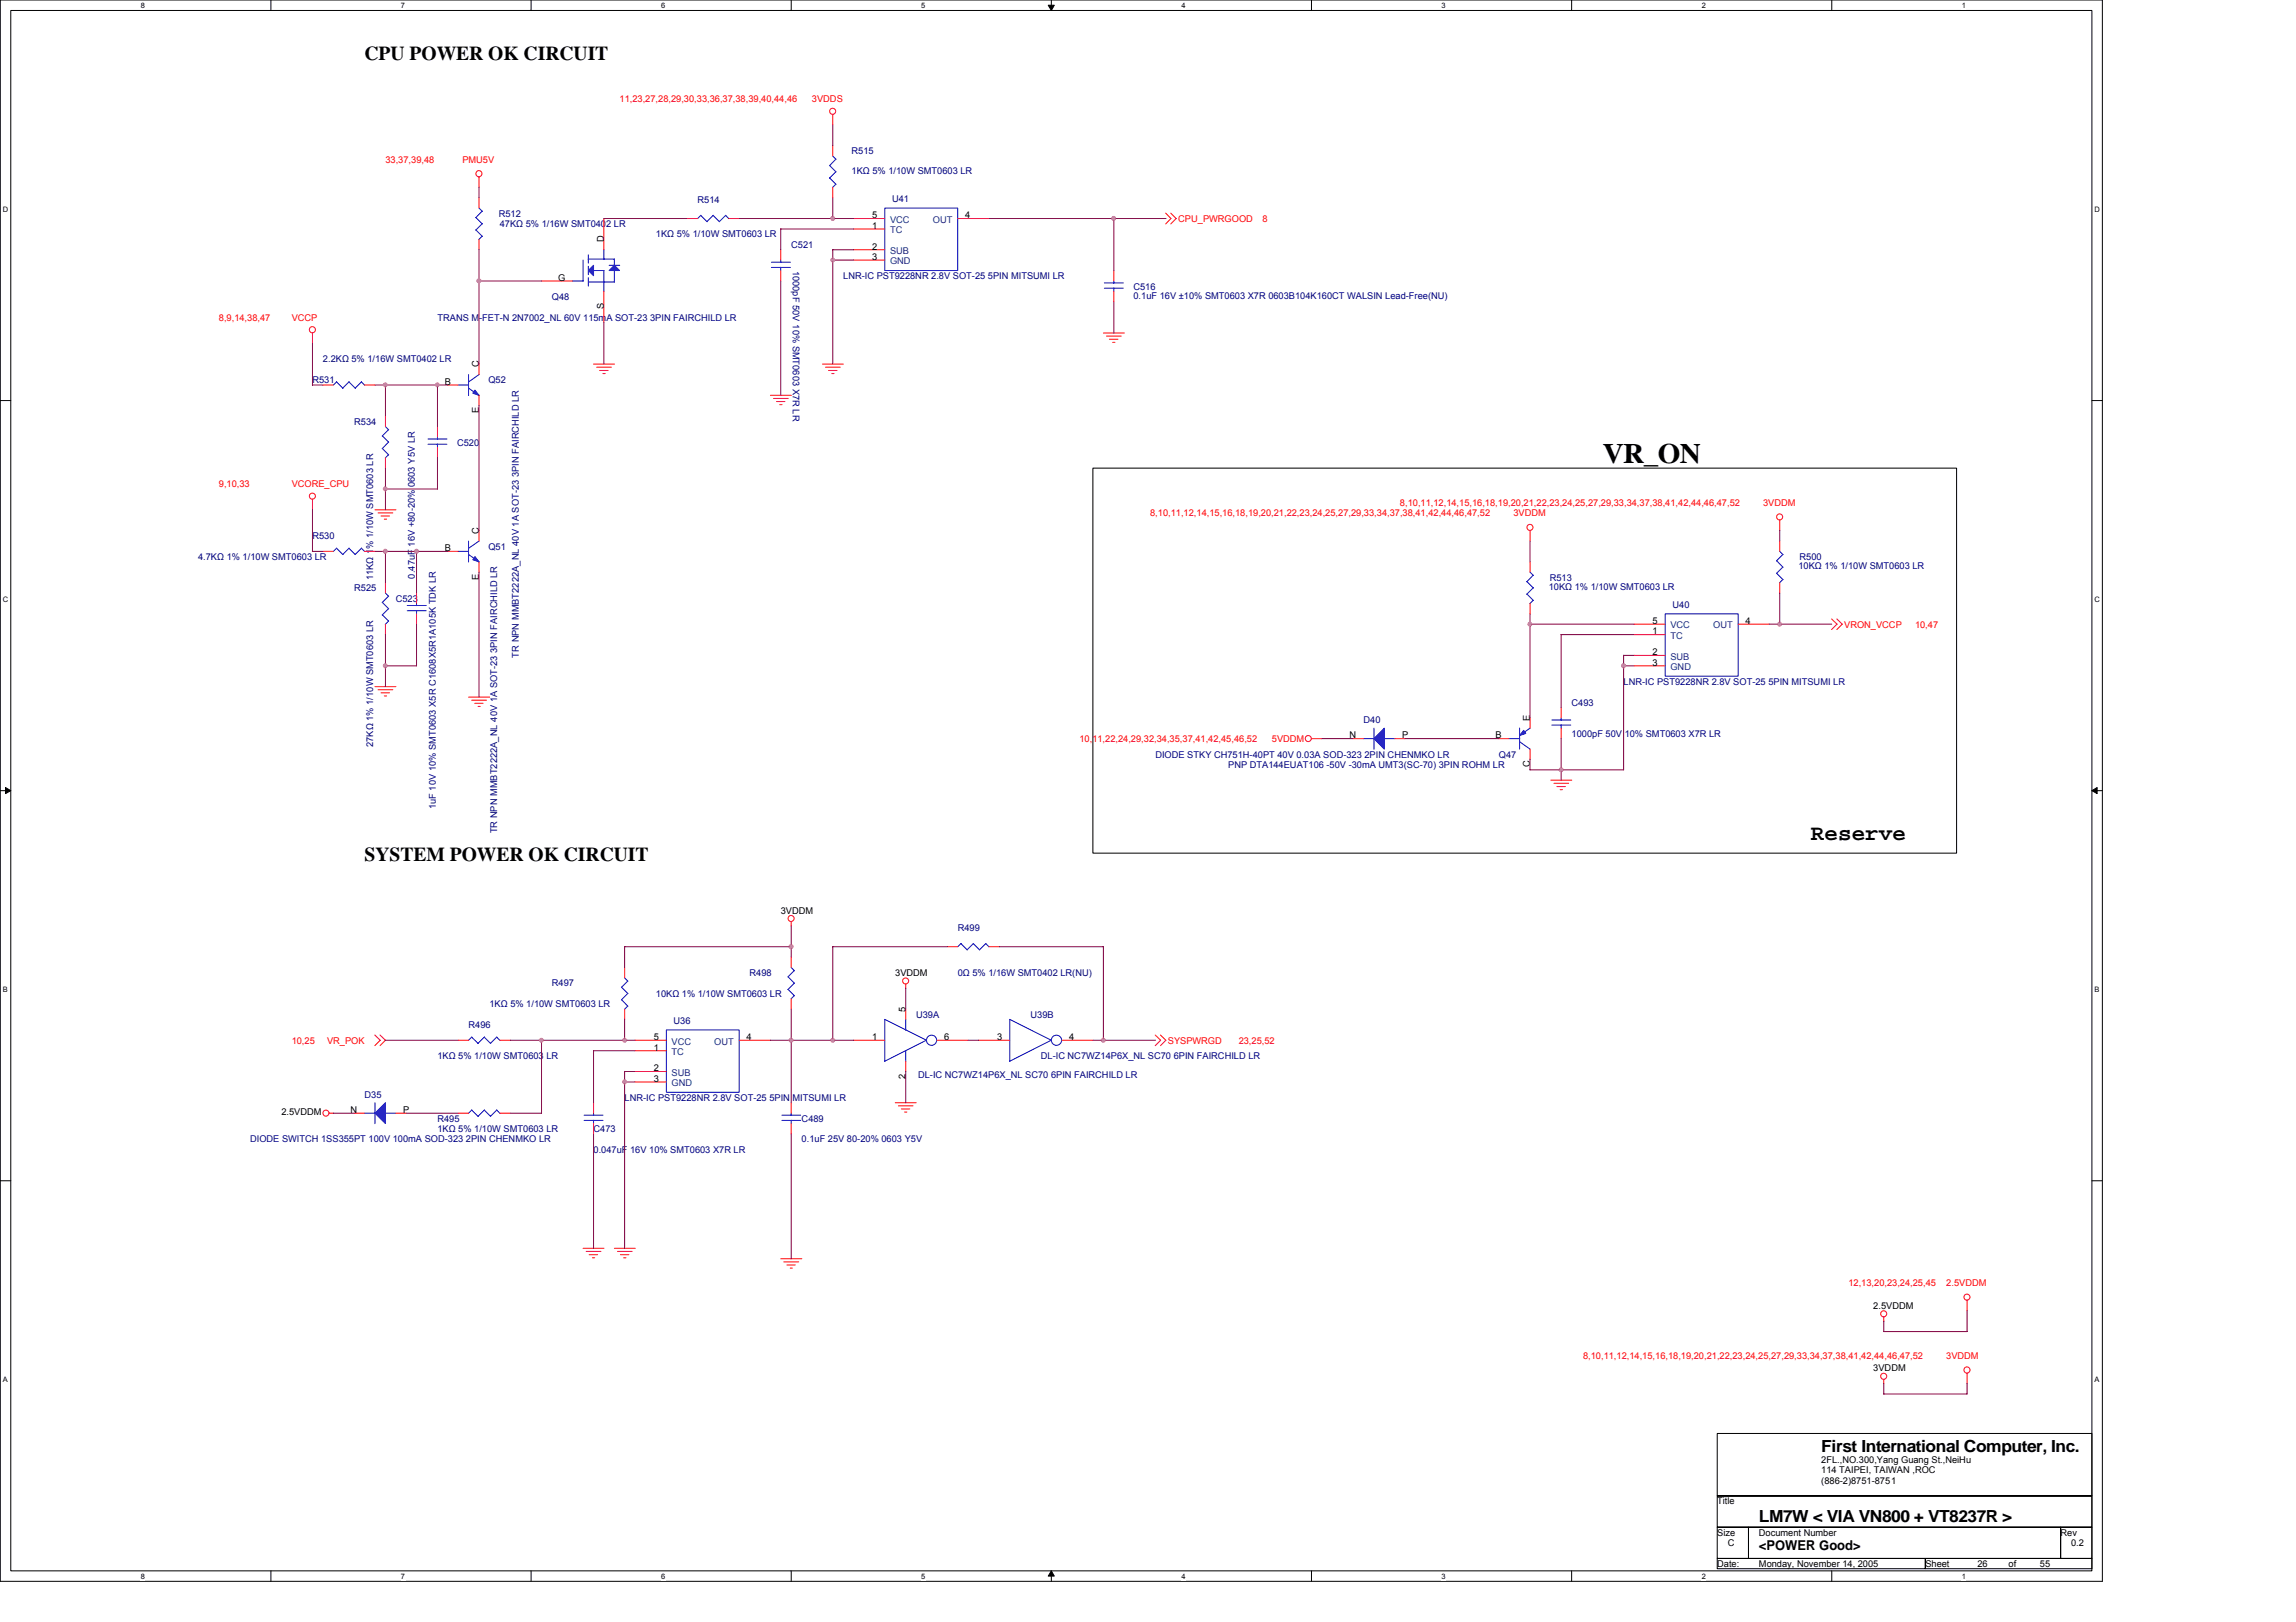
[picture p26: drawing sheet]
<svg xmlns="http://www.w3.org/2000/svg" width="297mm" height="210mm" viewBox="0 0 297 210" stroke-linecap="round" stroke-linejoin="round" font-family="sans-serif">
<defs><g id="words">
<text font-size="3.6" x="207.4" y="59.9">VR_ON</text>
<text font-size="2.8" x="234.3" y="108.7">Reserve</text>
<g font-size="2.6">
<text x="47.2" y="7.7">CPU POWER OK CIRCUIT</text>
<text x="47.2" y="111.4">SYSTEM POWER OK CIRCUIT</text>
</g>
<g font-size="2.2">
<text x="235.6" y="187.9">First International Computer, Inc.</text>
<text x="227.6" y="197">LM7W &lt; VIA VN800 + VT8237R &gt;</text>
</g>
<text font-size="1.8" x="227.6" y="200.6">&lt;POWER Good&gt;</text>
<g font-size="1.2" fill="#f00">
<text x="80.2" y="13.2">11,23,27,28,29,30,33,36,37,38,39,40,44,46</text>
<text x="105" y="13.2">3VDDS</text>
<text x="49.9" y="21">33,37,39,48</text>
<text x="59.8" y="21">PMU5V</text>
<text x="152.4" y="28.7">CPU_PWRGOOD</text>
<text x="163.3" y="28.7">8</text>
<text x="28.3" y="41.5">8,9,14,38,47</text>
<text x="37.7" y="41.5">VCCP</text>
<text x="28.3" y="63">9,10,33</text>
<text x="37.7" y="63">VCORE_CPU</text>
<text x="181.1" y="65.4">8,10,11,12,14,15,16,18,19,20,21,22,23,24,25,27,29,33,34,37,38,41,42,44,46,47,52</text>
<text x="228.1" y="65.4">3VDDM</text>
<text x="148.8" y="66.8">8,10,11,12,14,15,16,18,19,20,21,22,23,24,25,27,29,33,34,37,38,41,42,44,46,47,52</text>
<text x="195.8" y="66.8">3VDDM</text>
<text x="238.6" y="81.2">VRON_VCCP</text>
<text x="247.8" y="81.2">10,47</text>
<text x="139.7" y="96">10,11,22,24,29,32,34,35,37,41,42,45,46,52</text>
<text x="164.5" y="96">5VDDM</text>
<text x="37.7" y="135.1">10,25</text>
<text x="42.3" y="135.1">VR_POK</text>
<text x="151.1" y="135.1">SYSPWRGD</text>
<text x="160.2" y="135.1">23,25,52</text>
<text x="239.1" y="166.4">12,13,20,23,24,25,45</text>
<text x="251.8" y="166.4">2.5VDDM</text>
<text x="204.8" y="175.9">8,10,11,12,14,15,16,18,19,20,21,22,23,24,25,27,29,33,34,37,38,41,42,44,46,47,52</text>
<text x="251.8" y="175.9">3VDDM</text>
</g>
<g font-size="1.2" fill="#000080">
<text x="110.2" y="20">R515</text>
<text x="110.2" y="22.5">1KΩ 5% 1/10W SMT0603 LR</text>
<text x="64.5" y="28">R512</text>
<text x="64.7" y="29.4">47KΩ 5% 1/16W SMT0402 LR</text>
<text x="90.3" y="26.3">R514</text>
<text x="115.4" y="26.1">U41</text>
<text x="84.9" y="30.7">1KΩ 5% 1/10W SMT0603 LR</text>
<text x="102.4" y="32.1">C521</text>
<text x="102.6" y="35" transform="rotate(90 102.6 35)">1000pF 50V 10% SMT0603 X7R LR</text>
<text x="56.6" y="41.5">TRANS M-FET-N 2N7002_NL 60V 115mA SOT-23 3PIN FAIRCHILD LR</text>
<text x="71.4" y="38.8">Q48</text>
<text x="109.1" y="36.1">LNR-IC PST9228NR 2.8V SOT-25 5PIN MITSUMI LR</text>
<text x="146.6" y="37.5">C516</text>
<text x="146.6" y="38.7">0.1uF 16V ±10% SMT0603 X7R 0603B104K160CT WALSIN Lead-Free(NU)</text>
<text x="41.8" y="46.9">2.2KΩ 5% 1/16W SMT0402 LR</text>
<text x="40.4" y="49.6">R531</text>
<text x="63.2" y="49.6">Q52</text>
<text x="45.8" y="54.9">R534</text>
<text x="59.1" y="57.7">C520</text>
<text x="40.4" y="69.8">R530</text>
<text x="63.2" y="71.1">Q51</text>
<text x="25.6" y="72.5">4.7KΩ 1% 1/10W SMT0603 LR</text>
<text x="45.8" y="76.5">R525</text>
<text x="48.3" y="75.1" transform="rotate(-90 48.3 75.1)">11KΩ 1% 1/10W SMT0603 LR</text>
<text x="51.2" y="77.9">C523</text>
<text x="53.7" y="74.9" transform="rotate(-90 53.7 74.9)">0.47uF 16V +80-20% 0603 Y5V LR</text>
<text x="200.4" y="76.4">10KΩ 1% 1/10W SMT0603 LR</text>
<text x="200.5" y="75.1">R513</text>
<text x="232.7" y="73.7">10KΩ 1% 1/10W SMT0603 LR</text>
<text x="232.8" y="72.5">R500</text>
<text x="216.4" y="78.7">U40</text>
<text x="67.1" y="85.1" transform="rotate(-90 67.1 85.1)">TR NPN MMBT2222A_NL 40V 1A SOT-23 3PIN FAIRCHILD LR</text>
<text x="210.1" y="88.6">LNR-IC PST9228NR 2.8V SOT-25 5PIN MITSUMI LR</text>
<text x="176.4" y="93.6">D40</text>
<text x="203.3" y="91.3">C493</text>
<text x="203.3" y="95.3">1000pF 50V 10% SMT0603 X7R LR</text>
<text x="48.3" y="96.7" transform="rotate(-90 48.3 96.7)">27KΩ 1% 1/10W SMT0603 LR</text>
<text x="149.5" y="98">DIODE STKY CH751H-40PT 40V 0.03A SOD-323 2PIN CHENMKO LR</text>
<text x="158.9" y="99.4">PNP DTA144EUAT106 -50V -30mA UMT3(SC-70) 3PIN ROHM LR</text>
<text x="193.9" y="98">Q47</text>
<text x="56.4" y="104.7" transform="rotate(-90 56.4 104.7)">1uF 10V 10% SMT0603 X5R C1608X5R1A105K TDK LR</text>
<text x="64.3" y="107.8" transform="rotate(-90 64.3 107.8)">TR NPN MMBT2222A_NL 40V 1A SOT-23 3PIN FAIRCHILD LR</text>
<text x="123.9" y="120.5">R499</text>
<text x="63.3" y="130.3">1KΩ 5% 1/10W SMT0603 LR</text>
<text x="71.4" y="127.7">R497</text>
<text x="84.9" y="129">10KΩ 1% 1/10W SMT0603 LR</text>
<text x="97" y="126.3">R498</text>
<text x="118.5" y="131.7">U39A</text>
<text x="123.9" y="126.3">0Ω 5% 1/16W SMT0402 LR(NU)</text>
<text x="133.3" y="131.7">U39B</text>
<text x="56.6" y="137.1">1KΩ 5% 1/10W SMT0603 LR</text>
<text x="60.6" y="133">R496</text>
<text x="87.1" y="132.5">U36</text>
<text x="134.7" y="137.1">DL-IC NC7WZ14P6X_NL SC70 6PIN FAIRCHILD LR</text>
<text x="47.2" y="142">D35</text>
<text x="80.8" y="142.5">LNR-IC PST9228NR 2.8V SOT-25 5PIN MITSUMI LR</text>
<text x="118.8" y="139.5">DL-IC NC7WZ14P6X_NL SC70 6PIN FAIRCHILD LR</text>
<text x="32.4" y="147.8">DIODE SWITCH 1SS355PT 100V 100mA SOD-323 2PIN CHENMKO LR</text>
<text x="56.6" y="145.2">R495</text>
<text x="56.6" y="146.5">1KΩ 5% 1/10W SMT0603 LR</text>
<text x="76.8" y="146.5">C473</text>
<text x="76.8" y="149.2">0.047uF 16V 10% SMT0603 X7R LR</text>
<text x="103.7" y="145.2">C489</text>
<text x="103.7" y="147.8">0.1uF 25V 80-20% 0603 Y5V</text>
</g>
<g font-size="1.2">
<text x="112.8" y="29.6">1</text>
<text x="112.8" y="28.3">5</text>
<text x="124.9" y="28.3">4</text>
<text x="78.1" y="31.4" transform="rotate(-90 78.1 31.4)">D</text>
<text x="112.8" y="33.6">3</text>
<text x="112.8" y="32.3">2</text>
<text x="72.2" y="36.3">G</text>
<text x="78.1" y="40" transform="rotate(-90 78.1 40)">S</text>
<text x="62" y="47.5" transform="rotate(-90 62 47.5)">C</text>
<text x="57.5" y="49.8">B</text>
<text x="62" y="53.5" transform="rotate(-90 62 53.5)">E</text>
<text x="57.5" y="71.3">B</text>
<text x="62" y="69.1" transform="rotate(-90 62 69.1)">C</text>
<text x="62" y="75.1" transform="rotate(-90 62 75.1)">E</text>
<text x="213.8" y="82.1">1</text>
<text x="213.8" y="80.8">5</text>
<text x="225.8" y="80.8">4</text>
<text x="213.8" y="86.1">3</text>
<text x="213.8" y="84.8">2</text>
<text x="174.6" y="95.6">N</text>
<text x="181.4" y="95.6">P</text>
<text x="193.5" y="95.6">B</text>
<text x="197.9" y="93.3" transform="rotate(-90 197.9 93.3)">E</text>
<text x="197.9" y="99.3" transform="rotate(-90 197.9 99.3)">C</text>
<text x="101" y="118.2">3VDDM</text>
<text x="115.8" y="126.3">3VDDM</text>
<text x="117.2" y="131" transform="rotate(-90 117.2 131)">5</text>
<text x="84.6" y="136">1</text>
<text x="84.6" y="134.6">5</text>
<text x="96.6" y="134.6">4</text>
<text x="112.8" y="134.6">1</text>
<text x="122.1" y="134.6">6</text>
<text x="129" y="134.6">3</text>
<text x="138.3" y="134.6">4</text>
<text x="84.6" y="140">3</text>
<text x="84.6" y="138.6">2</text>
<text x="117.2" y="139.7" transform="rotate(-90 117.2 139.7)">2</text>
<text x="36.4" y="144.3">2.5VDDM</text>
<text x="45.3" y="144">N</text>
<text x="52.2" y="144">P</text>
<text x="242.4" y="169.4">2.5VDDM</text>
<text x="242.4" y="177.5">3VDDM</text>
<text x="235.6" y="189.3">2FL.,NO.300,Yang Guang St.,NeiHu</text>
<text x="235.6" y="190.6">114 TAIPEI, TAIWAN ,ROC</text>
<text x="222.2" y="194.7">Title</text>
<text x="235.6" y="192">(886-2)8751-8751</text>
<text x="222.2" y="198.7">Size</text>
<text x="222.2" y="202.8">Date:</text>
<text x="223.5" y="200.1">C</text>
<text x="227.6" y="198.7">Document Number</text>
<text x="227.6" y="202.8">Monday, November 14, 2005</text>
<text x="249.1" y="202.8">Sheet</text>
<text x="255.8" y="202.8">26</text>
<text x="259.9" y="202.8">of</text>
<text x="263.9" y="202.8">55</text>
<text x="266.6" y="198.7">Rev</text>
<text x="267.9" y="200.1">0.2</text>
</g>
<g font-size="1.2" fill="#004080">
<text x="115.1" y="28.8">VCC</text>
<text x="120.7" y="28.8">OUT</text>
<text x="115.1" y="34.2">GND</text>
<text x="115.1" y="32.9">SUB</text>
<text x="115.1" y="30.2">TC</text>
<text x="216.1" y="82.7">TC</text>
<text x="216.1" y="81.3">VCC</text>
<text x="221.7" y="81.3">OUT</text>
<text x="216.1" y="86.7">GND</text>
<text x="216.1" y="85.4">SUB</text>
<text x="86.9" y="136.5">TC</text>
<text x="86.9" y="135.2">VCC</text>
<text x="92.4" y="135.2">OUT</text>
<text x="86.9" y="140.6">GND</text>
<text x="86.9" y="139.2">SUB</text>
</g>
<g font-size="1">
<text x="18.2" y="1">8</text>
<text x="51.9" y="1">7</text>
<text x="85.5" y="1">6</text>
<text x="119.2" y="1">5</text>
<text x="152.8" y="1">4</text>
<text x="186.5" y="1">3</text>
<text x="220.2" y="1">2</text>
<text x="253.8" y="1">1</text>
<text x=".4" y="27.4">D</text>
<text x="271" y="27.4">D</text>
<text x=".4" y="77.9">C</text>
<text x="271" y="77.9">C</text>
<text x=".4" y="128.4">B</text>
<text x="271" y="128.4">B</text>
<text x=".4" y="178.9">A</text>
<text x="271" y="178.9">A</text>
<text x="18.2" y="204.3">8</text>
<text x="51.9" y="204.3">7</text>
<text x="85.5" y="204.3">6</text>
<text x="119.2" y="204.3">5</text>
<text x="152.8" y="204.3">4</text>
<text x="186.5" y="204.3">3</text>
<text x="220.2" y="204.3">2</text>
<text x="253.8" y="204.3">1</text>
</g>
</g></defs>
<path d="M0 0h272v204.6h-272zM1.4 1.4h269.2v201.9h-269.2z" fill="none" stroke="#000" stroke-width=".13"/>
<g fill="#fff">
<path d="M18.2 .1h.6v1.1h-.6z"/>
<path d="M18.2 203.4h.6v1.1h-.6z"/>
</g>
<path d="M35 0v1.4M35 203.3v1.3" fill="none" stroke="#000" stroke-width=".13"/>
<g fill="#fff">
<path d="M51.9 .1h.5v1.1h-.5z"/>
<path d="M51.9 203.4h.5v1.1h-.5z"/>
</g>
<path d="M68.7 0v1.4M68.7 203.3v1.3" fill="none" stroke="#000" stroke-width=".13"/>
<g fill="#fff">
<path d="M85.5 .1h.6v1.1h-.6z"/>
<path d="M85.5 203.4h.6v1.1h-.6z"/>
</g>
<path d="M102.4 0v1.4M102.4 203.3v1.3" fill="none" stroke="#000" stroke-width=".13"/>
<g fill="#fff">
<path d="M119.2 .1h.5v1.1h-.5z"/>
<path d="M119.2 203.4h.5v1.1h-.5z"/>
</g>
<path d="M136 0v1.4M136 203.3v1.3" fill="none" stroke="#000" stroke-width=".13"/>
<path d="M135.6 .7h.8l-.4 .7zM136 203.3l.4 .7h-.8z" fill="#000" stroke="#000" stroke-width=".13"/>
<g fill="#fff">
<path d="M152.8 .1h.6v1.1h-.6z"/>
<path d="M152.8 203.4h.6v1.1h-.6z"/>
</g>
<path d="M169.7 0v1.4M169.7 203.3v1.3" fill="none" stroke="#000" stroke-width=".13"/>
<g fill="#fff">
<path d="M186.5 .1h.5v1.1h-.5z"/>
<path d="M186.5 203.4h.5v1.1h-.5z"/>
</g>
<path d="M203.3 0v1.4M203.3 203.3v1.3" fill="none" stroke="#000" stroke-width=".13"/>
<g fill="#fff">
<path d="M220.2 .1h.5v1.1h-.5z"/>
<path d="M220.2 203.4h.5v1.1h-.5z"/>
</g>
<path d="M237 0v1.4M237 203.3v1.3" fill="none" stroke="#000" stroke-width=".13"/>
<g fill="#fff">
<path d="M253.8 .1h.5v1.1h-.5z"/>
<path d="M253.8 203.4h.5v1.1h-.5z"/>
<path d="M.4 26.6h.7v1h-.7z"/>
<path d="M271 26.6h.6v1h-.6z"/>
<path d="M.4 77.1h.7v1h-.7z"/>
<path d="M271 77.1h.6v1h-.6z"/>
</g>
<path d="M0 51.8h1.4M270.6 51.8h1.4" fill="none" stroke="#000" stroke-width=".13"/>
<g fill="#fff">
<path d="M.4 127.6h.6v1h-.6z"/>
<path d="M271 127.6h.6v1h-.6z"/>
</g>
<path d="M0 102.3h1.4M270.6 102.3h1.4" fill="none" stroke="#000" stroke-width=".13"/>
<path d="M.7 101.9l.7 .4-.7 .4zM270.6 102.3l.7-.4v.8z" fill="#000" stroke="#000" stroke-width=".13"/>
<g fill="#fff">
<path d="M.4 178h.6v1.1h-.6z"/>
<path d="M271 178h.6v1.1h-.6z"/>
</g>
<path d="M141.4 60.6h111.7v49.8h-111.7zM0 152.8h1.4M270.6 152.8h1.4M222.2 185.5h48.4v8.1h-48.4zM222.2 193.6h48.4v4h-48.4zM222.2 197.6h4v4.1h-4zM226.2 197.6h40.4v4.1h-40.4zM266.6 197.6h4v4.1h-4zM222.2 201.7h26.9v1.3h-26.9zM249.1 201.7h21.5v1.3h-21.5z" fill="none" stroke="#000" stroke-width=".13"/>
<g fill="none" stroke="#f00" stroke-width=".13">
<path d="M107.7 14.8v1.4M107.7 18.9v1.3M62 22.9v1.3M62 25.6v1.3M62 31v1.3M70.1 36.4h4M78.1 28.3v4M78.1 37.7v4M88.9 28.3h1.4M94.3 28.3h1.3M101 32.3v1.4M101 35v1.4"/>
<path d="M107.7 24.2v1.4M110.4 28.3h4.1M110.4 33.7h4.1M110.4 32.3h4.1M110.4 29.6h4.1M123.9 28.3h4M144.1 35v1.4M144.1 37.7v1.4M150.8 27.6l.7 .7-.7 .7M151.5 27.6l.7 .7-.7 .7M40.4 43.1v1.3M41.8 49.8h1.3"/>
<path d="M47.2 49.8h1.3M49.9 53.8v1.4M49.9 59.2v1.4M56.6 55.2v1.4M56.6 57.9v1.3M57.9 49.8h1.4M62 47.1v1.4M62 51.2v1.3M76.8 47.1h2.7M77.2 47.5h1.9M77.6 47.9h1.1M78 48.3h.3"/>
<path d="M99.7 51.2h2.7M100.1 51.6h1.9M100.5 52h1.1M100.9 52.4h.3M106.4 47.1h2.7M106.8 47.5h1.9M107.2 47.9h1.1M107.6 48.3h.3M142.7 43.1h2.8M143.1 43.5h2M143.5 43.9h1.1M144 44.3h.2"/>
<path d="M40.4 64.6v1.4M41.8 71.4h1.3M47.2 71.4h1.3M48.5 66h2.7M48.9 66.4h1.9M49.3 66.8h1.1M49.7 67.2h.3M49.9 75.4v1.4M53.9 76.8v1.3M53.9 79.4v1.4M57.9 71.4h1.4M62 68.7v1.3"/>
<path d="M62 72.7v1.3M197.9 68.6v1.4M197.9 72.7v1.3M197.9 78.1v1.3M230.2 67.3v1.4M230.2 70v1.4M230.2 75.4v1.4M48.5 88.9h2.7M48.9 89.3h1.9M49.3 89.7h1.1M49.7 90.1h.3M49.9 80.8v1.3"/>
<path d="M60.6 90.2h2.7M61 90.6h1.9M61.4 91h1.1M61.8 91.4h.3M169.6 95.6h1.4M175 95.6h1.4M180.4 95.6h1.4M193.9 95.6h1.3M197.9 92.9v1.3M197.9 96.9v1.4M202 91.5v1.4M202 94.2v1.4"/>
<path d="M211.4 80.8h4M211.4 86.2h4M211.4 84.8h4M211.4 82.1h4M224.9 80.8h4M237 80.1l.7 .7-.7 .7M237.6 80.1l.7 .7-.7 .7M102.4 119.3v.5M200.6 101h2.7M201 101.4h1.9M201.4 101.8h1.1M201.8 102.2h.3"/>
<path d="M48.5 133.9l.7 .7-.7 .7M49.2 133.9l.7 .7-.7 .7M59.3 134.6h1.3M64.7 134.6h1.3M80.8 125.2v1.4M80.8 130.6v1.3M82.2 134.6h4M82.2 138.7h4M82.2 136h4M95.6 134.6h4.1M102.4 123.9v1.3M102.4 129.2v1.4"/>
<path d="M110.4 134.6h4.1M117.2 127.4v.5M117.2 130.6v1.3M117.2 137.3v1.4M121.2 134.6h4M122.6 122.5h1.3M126.6 134.6h4M127.9 122.5h1.4M137.4 134.6h4M149.5 133.9l.7 .7-.7 .7M150.1 133.9l.7 .7-.7 .7M42.6 144.1h.6"/>
<path d="M45.8 144.1h1.4M51.2 144.1h1.4M59.3 144.1h1.3M64.7 144.1h1.3M76.8 142.7v1.4M76.8 145.4v1.3M82.2 140h4M102.4 142.7v1.4M102.4 145.4v1.3M115.8 142.7h2.7M116.2 143.1h1.9M116.6 143.5h1.1"/>
<path d="M117 143.9h.3M75.4 161.5h2.7M75.8 161.9h1.9M76.2 162.4h1.1M76.6 162.8h.3M79.5 161.5h2.7M79.9 161.9h1.9M80.3 162.4h1.1M80.7 162.8h.3M101 162.9h2.7M101.4 163.3h1.9M101.8 163.7h1.1"/>
<path d="M102.2 164.1h.3M243.7 170.4v.6M243.7 178.5v.6M254.5 168.3v1.3M254.5 177.7v1.3"/>
<circle cx="107.7" cy="14.4" r=".39"/>
<circle cx="62" cy="22.5" r=".4"/>
<circle cx="40.4" cy="42.7" r=".4"/>
<circle cx="40.4" cy="64.2" r=".39"/>
<circle cx="197.9" cy="68.2" r=".39"/>
<circle cx="230.2" cy="66.9" r=".39"/>
<circle cx="169.3" cy="95.6" r=".39"/>
<circle cx="102.3" cy="118.9" r=".39"/>
<circle cx="117.2" cy="126.9" r=".39"/>
<circle cx="42.2" cy="144" r=".39"/>
<circle cx="243.7" cy="178.1" r=".39"/>
<circle cx="243.7" cy="170" r=".39"/>
<circle cx="254.5" cy="177.3" r=".4"/>
<circle cx="254.5" cy="167.9" r=".39"/>
</g>
<g fill="none" stroke="#00f" stroke-width=".13">
<path d="M61.6 28.2l.8 .8M61.6 29.8l.8 .8M62 26.9l.4 .4M62.4 30.6l-.4 .4M62.4 27.3l-.9 .9M62.4 29l-.9 .8M74.1 36.4h1.3M75.4 33.7v2.7M76.1 33.5h3.4M76.1 33v1.1M76.1 34.5v1M76.1 35.9v1.1"/>
<path d="M76.1 36.5h3.4M76.8 35h1.3M78.1 32.3v1.2M78.1 35v2.7M78.8 34.3h1.4M79.5 33.5v.8M79.5 35v1.5M90.7 27.9l-.4 .4M92.3 27.9l.8 .8M92.3 27.9l-.8 .8-.8-.8M93.9 27.9l.4 .4M93.9 27.9l-.8 .8"/>
<path d="M99.8 34.6h2.5M99.8 33.9h2.5M101 33.7v.3M101 34.6v.4M107.3 21.4l.9 .8M107.3 23l.9 .9M107.7 20.2l.5 .4M108.1 20.6l-.8 .8M108.1 22.2l-.8 .9M108.1 23.8l-.4 .5M114.5 26.9h9.4v8.1h-9.4zM142.9 37.3h2.4"/>
<path d="M142.9 36.6h2.4M144.1 36.4v.2M144.1 37.3v.4M43.5 49.4l.9 .8M43.6 49.4l-.5 .4M45.1 49.4l.9 .8M45.2 49.4l-.9 .8M46.8 49.4l.4 .4M46.8 49.4l-.9 .8M49.5 56.4l.8 .8M49.5 58l.8 .9M49.9 55.2l.4 .4"/>
<path d="M50.3 55.6l-.9 .8M50.3 57.2l-.9 .9M50.3 58.8l-.5 .5M55.4 57.5h2.4M55.4 56.8h2.4M56.6 56.6v.2M56.6 57.5v.4M59.3 49.8h1.3M60.6 50.2l1.4 1M60.6 48.5v2.7M62 48.5l-1.4 .9M43.5 71l.9 .8"/>
<path d="M43.6 70.9l-.5 .5M45.2 70.9l-.9 .9M46.8 71l.4 .4M46.8 70.9l-.8 .9-.9-.8M49.5 78l.8 .8M49.5 79.6l.8 .8M49.9 76.8l.4 .4M50.3 77.2l-.9 .8M50.3 78.8l-.9 .8M52.7 79h2.4M52.7 78.4h2.4M53.9 78.1v.3"/>
<path d="M53.9 79v.4M59.3 71.4h1.3M60.6 70v2.7M60.6 71.8l1.4 .9M62 70l-1.4 1M197.5 75.3l.9 .8M197.5 76.9l.9 .8-.5 .4M197.9 74l.5 .5-.9 .8M198.3 76.1l-.8 .8M215.4 79.4h9.5v8.1h-9.5zM229.8 72.6l.9 .8M230.2 71.4l.5 .4"/>
<path d="M230.6 71.8l-.8 .8M230.6 73.4l-.8 .8 .9 .8M230.6 75l-.4 .4M50.3 80.4l-.5 .4M176.4 95.6h1.4M177.8 94.2v2.8M179.1 95.6h1.3M195.2 95.6h1.4M196.6 96l1.3 .9M196.6 94.2v2.7M198 94.2l-1.4 1M200.8 93.8h2.4"/>
<path d="M200.8 93.2h2.4M202 92.9v.3M202 93.8v.4M61 134.2l.9 .8M61 134.2l-.4 .4M62.7 134.2l.8 .8M62.7 134.2l-.9 .8M64.3 134.2l.4 .4M64.3 134.2l-.8 .8M80.4 127.8l.8 .8M80.4 129.4l.8 .8M80.8 126.6l.4 .4"/>
<path d="M81.2 127l-.8 .8M81.2 128.6l-.8 .8M81.2 130.2l-.4 .4M86.2 133.3h9.4v8.1h-9.4zM102 126.4l.8 .9M102.4 125.2l.4 .4M102.8 125.6l-.9 .8M102.8 127.2l-.9 .9 .9 .8M102.8 128.8l-.5 .5M114.4 131.9l5.5 2.7M114.5 131.9v5.5M117.2 131.9v1.4"/>
<path d="M117.2 136v1.4M119.9 134.6l-5.4 2.7M124.3 122.1l.8 .8M124.3 122.1l-.4 .4M125.9 122.1l.8 .8M125.9 122.1l-.8 .8M127.5 122.1l.4 .4M127.5 122.1l-.8 .8M130.6 131.9l5.4 2.7M130.6 131.9v5.5M136 134.6l-5.4 2.7M47.1 144.1h1.4"/>
<path d="M48.5 142.7v2.7M49.8 144.1h1.4M61 143.7l.9 .8M61 143.6l-.4 .5M62.7 143.7l.8 .8M62.7 143.6l-.9 .9M64.3 143.7l.4 .4M64.3 143.6l-.8 .9M75.6 145h2.4M75.6 144.3h2.4M76.8 144.1v.2M76.8 145v.4"/>
<path d="M101.2 145h2.4M101.2 144.3h2.4M102.4 144.1v.2M102.4 145v.4"/>
<circle cx="120.5" cy="134.6" r=".66"/>
<circle cx="136.7" cy="134.6" r=".66"/>
</g>
<g fill="#00f" stroke="#00f" stroke-width=".13">
<path d="M61.4 50.5l.6 .7-.8-.3z" fill-rule="evenodd"/>
<path d="M49.9 142.7v2.7l-1.4-1.3z" fill-rule="evenodd"/>
<path d="M197.1 94.5l.3 .4-.8 .3z" fill-rule="evenodd"/>
<path d="M179.1 94.2v2.7l-1.3-1.3z" fill-rule="evenodd"/>
<path d="M76.1 35l.7-.7v1.4z" fill-rule="evenodd"/>
<path d="M79.5 34.3l.7 .7h-1.4z" fill-rule="evenodd"/>
<path d="M61.4 72l.6 .7-.8-.3z" fill-rule="evenodd"/>
</g>
<g fill="none" stroke="#800040" stroke-width=".13">
<path d="M107.7 16.2v2.7M62 36.4h8.1M62 24.2v1.4M62 32.3v14.8M78.1 28.3h10.8M95.6 28.3h14.9M101 29.6h9.4M101 29.6v2.7M101 36.3v14.9M107.7 33.7h2.7M107.7 32.3h2.7M107.7 25.6v2.7"/>
<path d="M107.7 32.3v14.8M127.9 28.3h23M144.1 28.3v6.7M144.1 39.1v4M40.4 49.8h1.4M40.4 44.4v5.4M48.5 49.8h9.4M49.9 49.8v4M56.6 59.2v4.1h-6.8M56.6 49.8v5.4M62 52.5v16.2M78.1 41.7v5.4"/>
<path d="M40.4 71.4h1.4M40.4 66v5.4M48.5 71.4h9.4M49.9 60.6v5.4M49.9 71.3v4.1M53.9 71.3v5.5M62 74v16.2M197.9 70v2.7M197.9 79.4v13.5M230.2 68.6v1.4M230.2 76.7v4.1M49.9 82.1v6.8"/>
<path d="M53.9 80.8v5.4h-4.1M171 95.6h4M181.8 95.6h12.1M197.9 80.8h13.5M201.9 82.1h9.5M202 82.1v9.4M202 95.6v5.4M210 86.2h1.4M210 84.8h1.4M210.1 84.8v14.8h-12.2v-1.3M228.9 80.8h8.1M102.4 119.8v4.1"/>
<path d="M49.8 134.6h9.5M66 134.6h16.2M70.1 134.6v9.5h-4.1M76.8 136h5.4M76.8 136v6.7M80.8 138.7h1.4M80.8 122.5h21.6M80.8 122.5v2.7M80.8 131.9v2.7M80.8 138.6v22.9M99.6 134.6h10.8M102.4 130.6v12.1"/>
<path d="M117.2 127.9v2.7M117.2 138.6v4.1M122.6 122.5h-14.9v12.1M125.2 134.6h1.4M129.3 122.5h13.5M141.4 134.6h8.1M142.7 122.5v12.1M43.1 144.1h2.7M52.5 144.1h6.8M76.8 146.7v14.8M80.8 140h1.4M102.4 146.7v16.2"/>
<path d="M243.7 171v1.3M243.7 179v1.4M254.5 169.6v2.7h-10.8M254.5 179v1.4h-10.8"/>
</g>
<g fill="#f0f" stroke="#f0f" stroke-width=".13">
<circle cx="62" cy="36.3" r=".26"/>
<circle cx="53.9" cy="71.3" r=".26"/>
<circle cx="49.8" cy="63.3" r=".25"/>
<circle cx="49.8" cy="86.2" r=".26"/>
<circle cx="49.8" cy="49.8" r=".25"/>
<circle cx="56.6" cy="49.8" r=".25"/>
<circle cx="49.8" cy="71.3" r=".26"/>
<circle cx="102.4" cy="134.6" r=".26"/>
<circle cx="80.8" cy="140" r=".26"/>
<circle cx="102.3" cy="122.5" r=".27"/>
<circle cx="80.8" cy="134.6" r=".25"/>
<circle cx="107.7" cy="28.3" r=".26"/>
<circle cx="144.1" cy="28.3" r=".26"/>
<circle cx="107.7" cy="33.7" r=".25"/>
<circle cx="70" cy="134.6" r=".25"/>
<circle cx="107.7" cy="134.6" r=".25"/>
<circle cx="230.2" cy="80.8" r=".26"/>
<circle cx="202" cy="99.6" r=".26"/>
<circle cx="210" cy="86.2" r=".27"/>
<circle cx="197.9" cy="80.8" r=".25"/>
<circle cx="142.7" cy="134.6" r=".26"/>
</g>
<use href="#words"/>
</svg>
